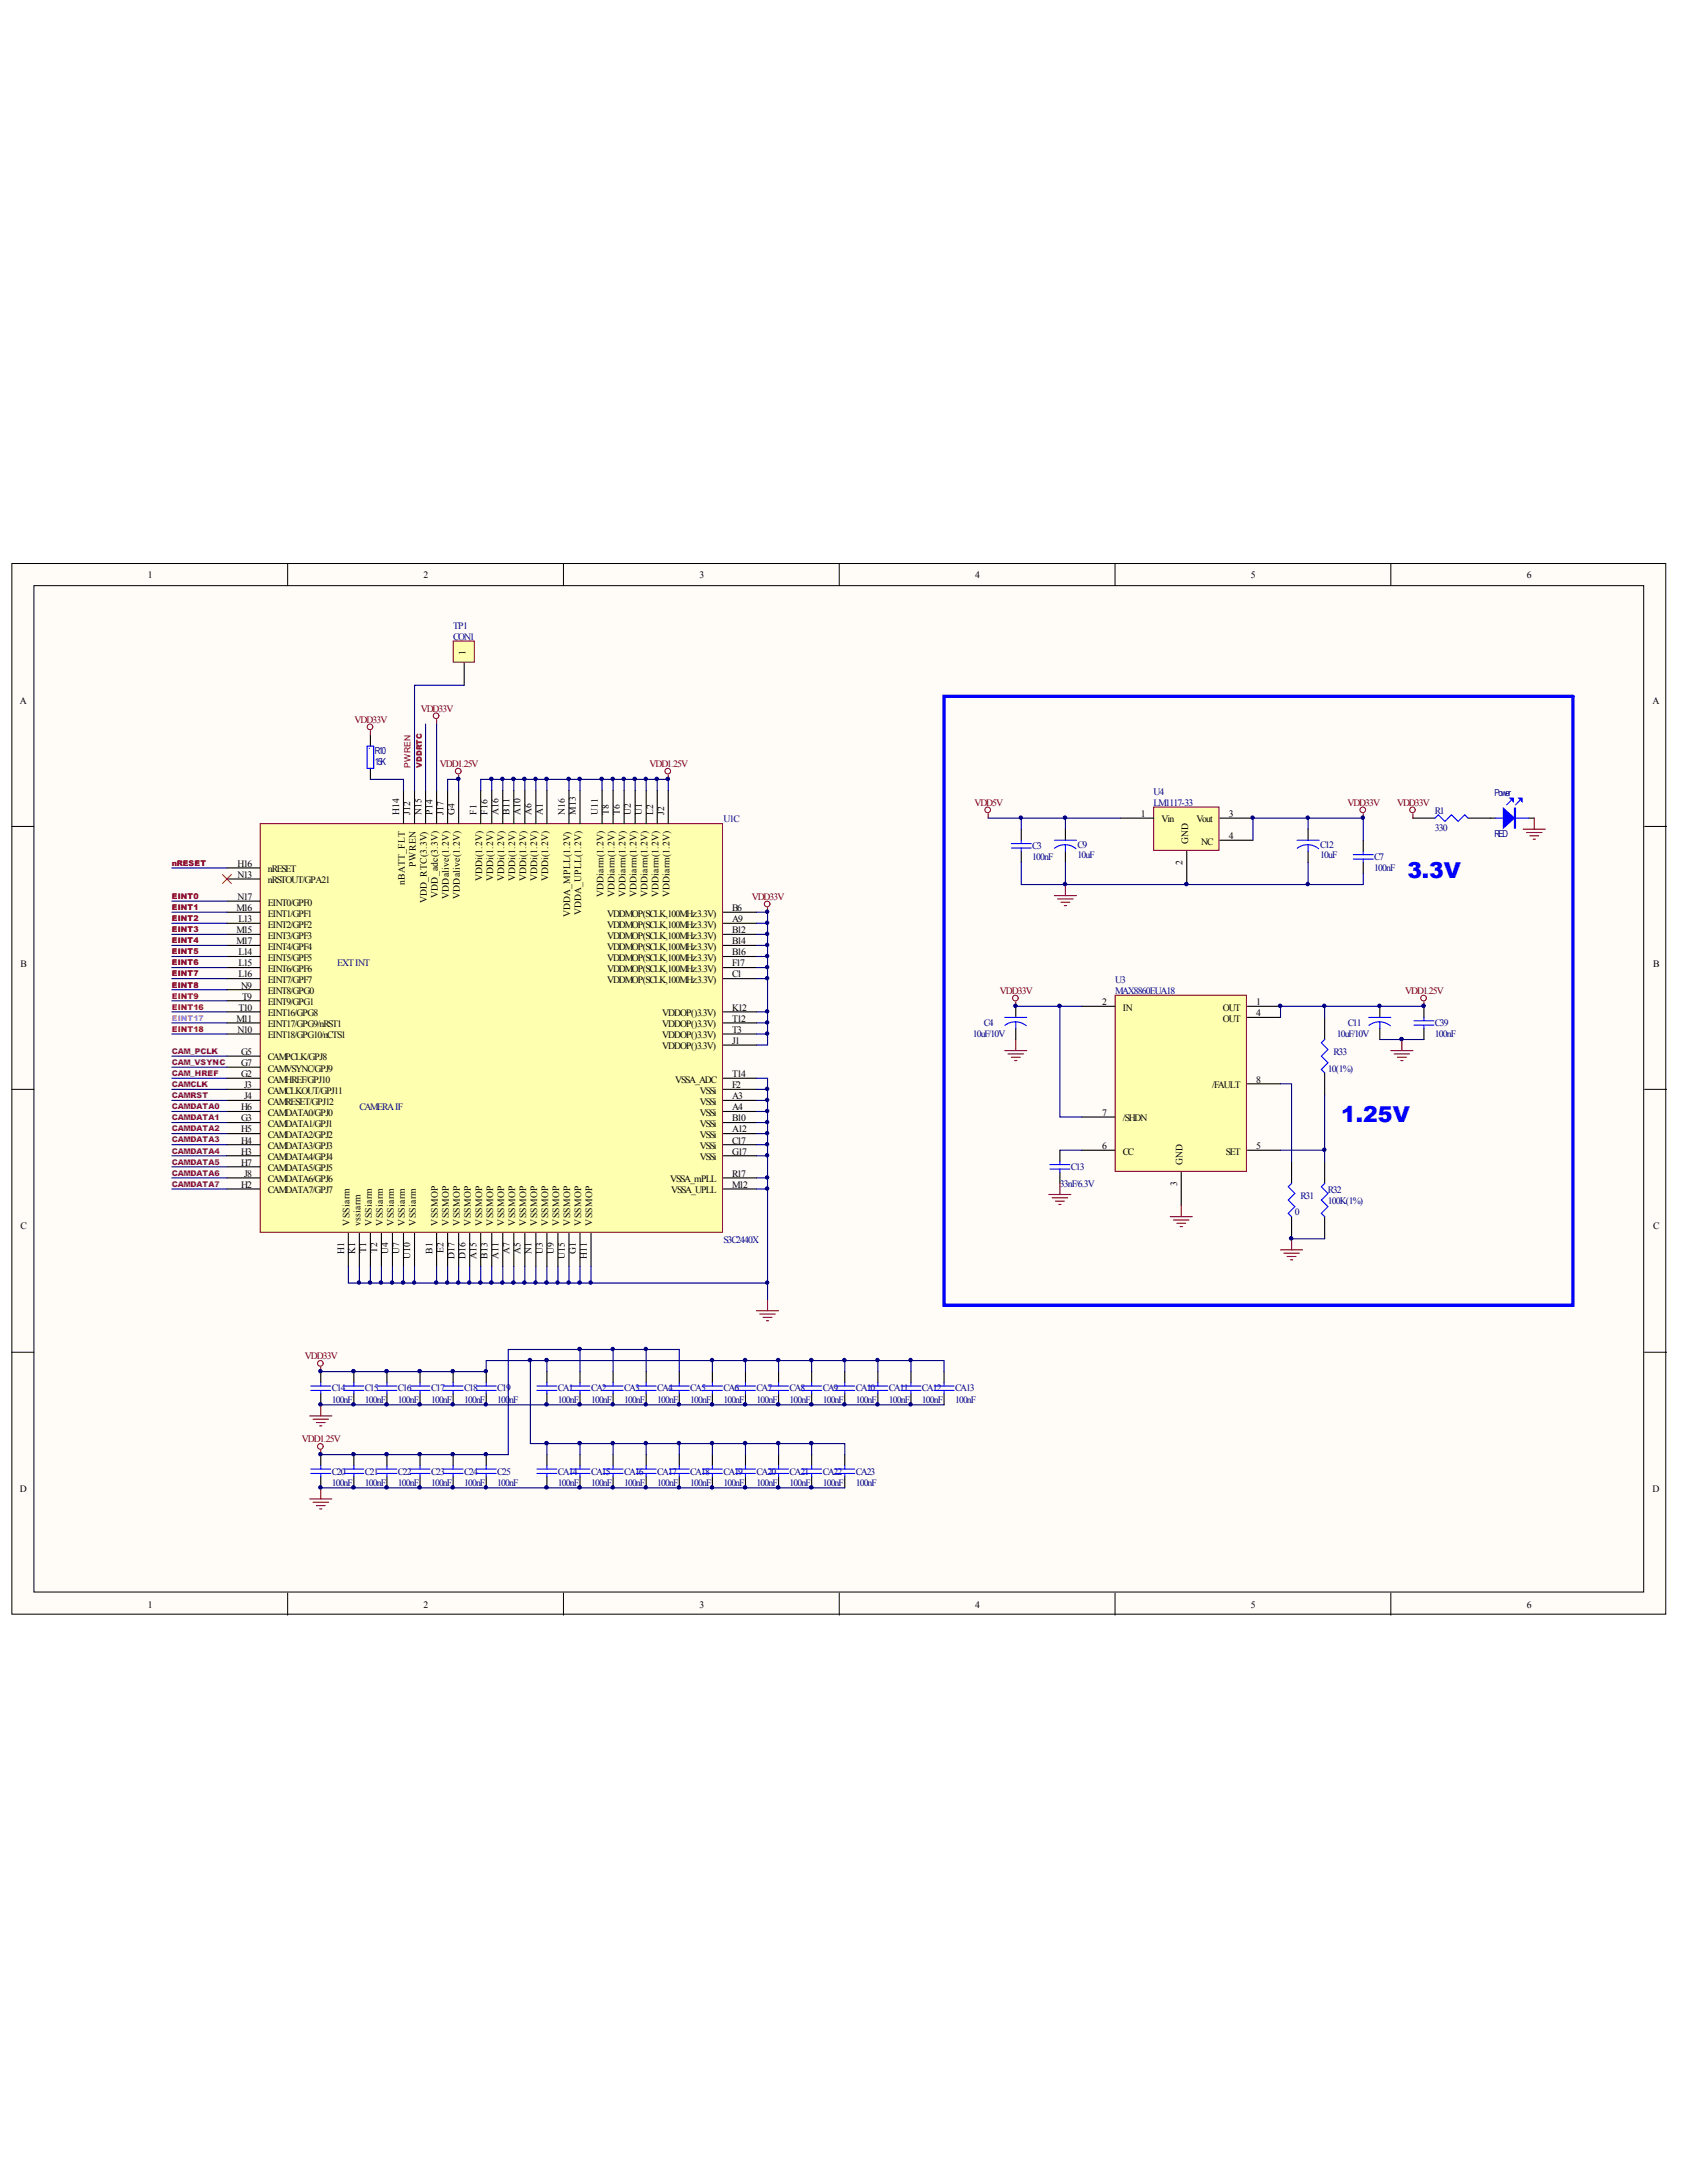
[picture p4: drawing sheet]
<svg xmlns="http://www.w3.org/2000/svg" width="216mm" height="279mm" viewBox="0 0 216 279" stroke-linecap="round" stroke-linejoin="round" font-family="sans-serif">
<defs><g id="words">
<g font-size="2.8" fill="#00f">
<text x="179.9" y="112.2">3.3V</text>
<text x="171.4" y="143.4">1.25V</text>
</g>
<g font-size="1.2">
<text x="18.9" y="73.9">1</text>
<text x="54.1" y="73.9">2</text>
<text x="89.4" y="73.9">3</text>
<text x="124.7" y="73.9">4</text>
<text x="159.9" y="73.9">5</text>
<text x="195.2" y="73.9">6</text>
<text x="59.5" y="83.8" transform="rotate(-90 59.5 83.8)">1</text>
<text x="2.5" y="89.9">A</text>
<text x="211.3" y="89.9">A</text>
<text x="51" y="104.2" transform="rotate(-90 51 104.2)">H14</text>
<text x="52.4" y="104.2" transform="rotate(-90 52.4 104.2)">J12</text>
<text x="53.9" y="104.2" transform="rotate(-90 53.9 104.2)">N15</text>
<text x="55.3" y="104.2" transform="rotate(-90 55.3 104.2)">P14</text>
<text x="56.7" y="104.2" transform="rotate(-90 56.7 104.2)">J17</text>
<text x="58.1" y="104.2" transform="rotate(-90 58.1 104.2)">G4</text>
<text x="60.9" y="104.2" transform="rotate(-90 60.9 104.2)">F1</text>
<text x="62.3" y="104.2" transform="rotate(-90 62.3 104.2)">F16</text>
<text x="63.7" y="104.2" transform="rotate(-90 63.7 104.2)">A16</text>
<text x="65.1" y="104.2" transform="rotate(-90 65.1 104.2)">B11</text>
<text x="66.6" y="104.2" transform="rotate(-90 66.6 104.2)">A10</text>
<text x="68" y="104.2" transform="rotate(-90 68 104.2)">A6</text>
<text x="69.4" y="104.2" transform="rotate(-90 69.4 104.2)">A1</text>
<text x="72.2" y="104.2" transform="rotate(-90 72.2 104.2)">N16</text>
<text x="73.6" y="104.2" transform="rotate(-90 73.6 104.2)">M13</text>
<text x="76.4" y="104.2" transform="rotate(-90 76.4 104.2)">U11</text>
<text x="77.8" y="104.2" transform="rotate(-90 77.8 104.2)">T8</text>
<text x="79.2" y="104.2" transform="rotate(-90 79.2 104.2)">T6</text>
<text x="80.7" y="104.2" transform="rotate(-90 80.7 104.2)">U2</text>
<text x="82.1" y="104.2" transform="rotate(-90 82.1 104.2)">U1</text>
<text x="83.5" y="104.2" transform="rotate(-90 83.5 104.2)">L2</text>
<text x="84.9" y="104.2" transform="rotate(-90 84.9 104.2)">J2</text>
<text x="145.8" y="104.4">1</text>
<text x="148.5" y="105.1">Vin</text>
<text x="151.9" y="107.8" transform="rotate(-90 151.9 107.8)">GND</text>
<text x="152.9" y="105.1">Vout</text>
<text x="153.5" y="108">NC</text>
<text x="157.1" y="104.4">3</text>
<text x="157.1" y="107.3">4</text>
<text x="30.4" y="110.8">H16</text>
<text x="30.4" y="112.2">N13</text>
<text x="34.2" y="111.5">nRESET</text>
<text x="34.2" y="112.9">nRSTOUT/GPA21</text>
<text x="51.7" y="113.1" transform="rotate(-90 51.7 113.1)">nBATT_FLT</text>
<text x="53.2" y="110.8" transform="rotate(-90 53.2 110.8)">PWREN</text>
<text x="61.6" y="112.6" transform="rotate(-90 61.6 112.6)">VDDi(1.2V)</text>
<text x="63" y="112.6" transform="rotate(-90 63 112.6)">VDDi(1.2V)</text>
<text x="64.4" y="112.6" transform="rotate(-90 64.4 112.6)">VDDi(1.2V)</text>
<text x="65.8" y="112.6" transform="rotate(-90 65.8 112.6)">VDDi(1.2V)</text>
<text x="67.3" y="112.6" transform="rotate(-90 67.3 112.6)">VDDi(1.2V)</text>
<text x="68.7" y="112.6" transform="rotate(-90 68.7 112.6)">VDDi(1.2V)</text>
<text x="70.1" y="112.6" transform="rotate(-90 70.1 112.6)">VDDi(1.2V)</text>
<text x="151.2" y="110.6" transform="rotate(-90 151.2 110.6)">2</text>
<text x="30.2" y="116.5">M16</text>
<text x="30.2" y="119.3">M15</text>
<text x="30.4" y="115">N17</text>
<text x="30.5" y="117.9">L13</text>
<text x="34.2" y="115.7">EINT0/GPF0</text>
<text x="34.2" y="117.2">EINT1/GPF1</text>
<text x="34.2" y="118.6">EINT2/GPF2</text>
<text x="34.2" y="120">EINT3/GPF3</text>
<text x="54.6" y="115.4" transform="rotate(-90 54.6 115.4)">VDD_RTC(3.3V)</text>
<text x="56" y="114.8" transform="rotate(-90 56 114.8)">VDD_adc(3.3V)</text>
<text x="57.4" y="114.9" transform="rotate(-90 57.4 114.9)">VDDalive(1.2V)</text>
<text x="58.8" y="114.9" transform="rotate(-90 58.8 114.9)">VDDalive(1.2V)</text>
<text x="72.9" y="117.2" transform="rotate(-90 72.9 117.2)">VDDA_MPLL(1.2V)</text>
<text x="74.3" y="116.9" transform="rotate(-90 74.3 116.9)">VDDA_UPLL(1.2V)</text>
<text x="77.1" y="114.6" transform="rotate(-90 77.1 114.6)">VDDiarm(1.2V)</text>
<text x="77.6" y="120">VDDMOP(SCLK,100MHz:3.3V)</text>
<text x="77.6" y="118.6">VDDMOP(SCLK,100MHz:3.3V)</text>
<text x="77.6" y="117.2">VDDMOP(SCLK,100MHz:3.3V)</text>
<text x="78.5" y="114.6" transform="rotate(-90 78.5 114.6)">VDDiarm(1.2V)</text>
<text x="79.9" y="114.6" transform="rotate(-90 79.9 114.6)">VDDiarm(1.2V)</text>
<text x="81.4" y="114.6" transform="rotate(-90 81.4 114.6)">VDDiarm(1.2V)</text>
<text x="82.8" y="114.6" transform="rotate(-90 82.8 114.6)">VDDiarm(1.2V)</text>
<text x="84.2" y="114.6" transform="rotate(-90 84.2 114.6)">VDDiarm(1.2V)</text>
<text x="85.6" y="114.6" transform="rotate(-90 85.6 114.6)">VDDiarm(1.2V)</text>
<text x="93.6" y="119.3">B12</text>
<text x="93.6" y="117.9">A9</text>
<text x="93.6" y="116.5">B6</text>
<text x="2.6" y="123.5">B</text>
<text x="30.2" y="120.7">M17</text>
<text x="30.5" y="122.1">L14</text>
<text x="30.5" y="123.5">L15</text>
<text x="30.5" y="124.9">L16</text>
<text x="34.2" y="121.4">EINT4/GPF4</text>
<text x="34.2" y="122.8">EINT5/GPF5</text>
<text x="34.2" y="124.2">EINT6/GPF6</text>
<text x="34.2" y="125.7">EINT7/GPF7</text>
<text x="77.6" y="125.7">VDDMOP(SCLK,100MHz:3.3V)</text>
<text x="77.6" y="124.2">VDDMOP(SCLK,100MHz:3.3V)</text>
<text x="77.6" y="122.8">VDDMOP(SCLK,100MHz:3.3V)</text>
<text x="77.6" y="121.4">VDDMOP(SCLK,100MHz:3.3V)</text>
<text x="93.6" y="124.9">C1</text>
<text x="93.6" y="123.5">F17</text>
<text x="93.6" y="122.1">B16</text>
<text x="93.6" y="120.7">B14</text>
<text x="211.3" y="123.5">B</text>
<text x="30.2" y="130.6">M11</text>
<text x="30.5" y="129.2">T10</text>
<text x="30.8" y="126.4">N9</text>
<text x="31" y="127.8">T9</text>
<text x="34.2" y="127.1">EINT8/GPG0</text>
<text x="34.2" y="128.5">EINT9/GPG1</text>
<text x="34.2" y="129.9">EINT16/GPG8</text>
<text x="34.2" y="131.3">EINT17/GPG9/nRST1</text>
<text x="84.7" y="131.3">VDDOP()3.3V)</text>
<text x="84.7" y="129.9">VDDOP()3.3V)</text>
<text x="93.6" y="130.6">T12</text>
<text x="93.6" y="129.2">K12</text>
<text x="140.9" y="128.5">2</text>
<text x="143.5" y="129.2">IN</text>
<text x="156.3" y="129.2">OUT</text>
<text x="156.3" y="130.6">OUT</text>
<text x="160.6" y="128.5">1</text>
<text x="160.6" y="129.9">4</text>
<text x="30.4" y="132">N10</text>
<text x="30.8" y="134.9">G5</text>
<text x="30.8" y="136.3">G7</text>
<text x="30.8" y="137.7">G2</text>
<text x="34.2" y="132.7">EINT18/GPG10/nCTS1</text>
<text x="34.2" y="135.6">CAMPCLK/GPJ8</text>
<text x="34.2" y="137">CAMVSYNC/GPJ9</text>
<text x="84.7" y="134.1">VDDOP()3.3V)</text>
<text x="84.7" y="132.7">VDDOP()3.3V)</text>
<text x="93.6" y="137.7">T14</text>
<text x="93.6" y="133.4">J1</text>
<text x="93.6" y="132">T3</text>
<text x="30.8" y="141.9">H6</text>
<text x="30.8" y="143.3">G3</text>
<text x="31.2" y="139.1">J3</text>
<text x="31.2" y="140.5">J4</text>
<text x="34.2" y="138.4">CAMHREF/GPJ10</text>
<text x="34.2" y="139.8">CAMCLKOUT/GPJ11</text>
<text x="34.2" y="141.2">CAMRESET/GPJ12</text>
<text x="34.2" y="142.6">CAMDATA0/GPJ0</text>
<text x="86.3" y="138.4">VSSA_ADC</text>
<text x="89.5" y="142.6">VSSi</text>
<text x="89.5" y="141.2">VSSi</text>
<text x="89.5" y="139.8">VSSi</text>
<text x="93.6" y="143.3">B10</text>
<text x="93.6" y="141.9">A4</text>
<text x="93.6" y="140.5">A3</text>
<text x="93.6" y="139.1">F2</text>
<text x="140.9" y="142.6">7</text>
<text x="143.5" y="143.3">/SHDN</text>
<text x="154.9" y="139.1">/FAULT</text>
<text x="160.6" y="138.4">8</text>
<text x="30.8" y="144.8">H5</text>
<text x="30.8" y="146.2">H4</text>
<text x="30.8" y="147.6">H3</text>
<text x="30.8" y="149">H7</text>
<text x="34.2" y="144.1">CAMDATA1/GPJ1</text>
<text x="34.2" y="145.5">CAMDATA2/GPJ2</text>
<text x="34.2" y="146.9">CAMDATA3/GPJ3</text>
<text x="34.2" y="148.3">CAMDATA4/GPJ4</text>
<text x="34.2" y="149.7">CAMDATA5/GPJ5</text>
<text x="89.5" y="148.3">VSSi</text>
<text x="89.5" y="146.9">VSSi</text>
<text x="89.5" y="145.5">VSSi</text>
<text x="89.5" y="144.1">VSSi</text>
<text x="93.6" y="147.6">G17</text>
<text x="93.6" y="146.2">C17</text>
<text x="93.6" y="144.8">A12</text>
<text x="140.9" y="146.9">6</text>
<text x="143.5" y="147.6">CC</text>
<text x="151.2" y="148.9" transform="rotate(-90 151.2 148.9)">GND</text>
<text x="156.7" y="147.6">SET</text>
<text x="160.6" y="146.9">5</text>
<text x="30.8" y="151.8">H2</text>
<text x="31.2" y="150.4">J8</text>
<text x="34.2" y="151.1">CAMDATA6/GPJ6</text>
<text x="34.2" y="152.5">CAMDATA7/GPJ7</text>
<text x="85.7" y="151.1">VSSA_mPLL</text>
<text x="85.8" y="152.5">VSSA_UPLL</text>
<text x="93.6" y="151.8">M12</text>
<text x="93.6" y="150.4">R17</text>
<text x="150.5" y="151.6" transform="rotate(-90 150.5 151.6)">3</text>
<text x="2.6" y="157.2">C</text>
<text x="44" y="160.3" transform="rotate(-90 44 160.3)">H1</text>
<text x="44.7" y="156.7" transform="rotate(-90 44.7 156.7)">VSSiarm</text>
<text x="45.4" y="160.3" transform="rotate(-90 45.4 160.3)">K1</text>
<text x="46.1" y="156.7" transform="rotate(-90 46.1 156.7)">vssiarm</text>
<text x="46.8" y="160.2" transform="rotate(-90 46.8 160.2)">T1</text>
<text x="47.5" y="156.7" transform="rotate(-90 47.5 156.7)">VSSiarm</text>
<text x="48.2" y="160.2" transform="rotate(-90 48.2 160.2)">T2</text>
<text x="48.9" y="156.7" transform="rotate(-90 48.9 156.7)">VSSiarm</text>
<text x="49.6" y="160.3" transform="rotate(-90 49.6 160.3)">U4</text>
<text x="50.3" y="156.7" transform="rotate(-90 50.3 156.7)">VSSiarm</text>
<text x="51" y="160.3" transform="rotate(-90 51 160.3)">U7</text>
<text x="51.7" y="156.7" transform="rotate(-90 51.7 156.7)">VSSiarm</text>
<text x="52.4" y="160.9" transform="rotate(-90 52.4 160.9)">U10</text>
<text x="53.2" y="156.7" transform="rotate(-90 53.2 156.7)">VSSiarm</text>
<text x="55.3" y="160.3" transform="rotate(-90 55.3 160.3)">B1</text>
<text x="56" y="156.7" transform="rotate(-90 56 156.7)">VSSMOP</text>
<text x="56.7" y="160.2" transform="rotate(-90 56.7 160.2)">E2</text>
<text x="57.4" y="156.7" transform="rotate(-90 57.4 156.7)">VSSMOP</text>
<text x="58.1" y="160.9" transform="rotate(-90 58.1 160.9)">D17</text>
<text x="58.8" y="156.7" transform="rotate(-90 58.8 156.7)">VSSMOP</text>
<text x="59.5" y="160.9" transform="rotate(-90 59.5 160.9)">D16</text>
<text x="60.2" y="156.7" transform="rotate(-90 60.2 156.7)">VSSMOP</text>
<text x="60.9" y="160.9" transform="rotate(-90 60.9 160.9)">A15</text>
<text x="61.6" y="156.7" transform="rotate(-90 61.6 156.7)">VSSMOP</text>
<text x="62.3" y="160.9" transform="rotate(-90 62.3 160.9)">B13</text>
<text x="63" y="156.7" transform="rotate(-90 63 156.7)">VSSMOP</text>
<text x="63.7" y="160.9" transform="rotate(-90 63.7 160.9)">A11</text>
<text x="64.4" y="156.7" transform="rotate(-90 64.4 156.7)">VSSMOP</text>
<text x="65.1" y="160.3" transform="rotate(-90 65.1 160.3)">A7</text>
<text x="65.8" y="156.7" transform="rotate(-90 65.8 156.7)">VSSMOP</text>
<text x="66.6" y="160.3" transform="rotate(-90 66.6 160.3)">A5</text>
<text x="67.3" y="156.7" transform="rotate(-90 67.3 156.7)">VSSMOP</text>
<text x="68" y="160.3" transform="rotate(-90 68 160.3)">N1</text>
<text x="68.7" y="156.7" transform="rotate(-90 68.7 156.7)">VSSMOP</text>
<text x="69.4" y="160.3" transform="rotate(-90 69.4 160.3)">U3</text>
<text x="70.1" y="156.7" transform="rotate(-90 70.1 156.7)">VSSMOP</text>
<text x="70.8" y="160.3" transform="rotate(-90 70.8 160.3)">U9</text>
<text x="71.5" y="156.7" transform="rotate(-90 71.5 156.7)">VSSMOP</text>
<text x="72.2" y="160.9" transform="rotate(-90 72.2 160.9)">U15</text>
<text x="72.9" y="156.7" transform="rotate(-90 72.9 156.7)">VSSMOP</text>
<text x="73.6" y="160.3" transform="rotate(-90 73.6 160.3)">G1</text>
<text x="74.3" y="156.7" transform="rotate(-90 74.3 156.7)">VSSMOP</text>
<text x="75" y="160.9" transform="rotate(-90 75 160.9)">H11</text>
<text x="75.7" y="156.7" transform="rotate(-90 75.7 156.7)">VSSMOP</text>
<text x="211.3" y="157.2">C</text>
<text x="2.5" y="190.8">D</text>
<text x="211.3" y="190.8">D</text>
<text x="18.9" y="205.5">1</text>
<text x="54.1" y="205.5">2</text>
<text x="89.4" y="205.5">3</text>
<text x="124.7" y="205.5">4</text>
<text x="159.9" y="205.5">5</text>
<text x="195.2" y="205.5">6</text>
</g>
<g font-size="1.2" fill="#000080">
<text x="57.9" y="80.4">TP1</text>
<text x="57.9" y="81.8">CON1</text>
<text x="47.9" y="96.4">R10</text>
<text x="47.9" y="97.8">15K</text>
<text x="147.5" y="101.6">U4</text>
<text x="191" y="101.8">Power</text>
<text x="92.5" y="105.1">U1C</text>
<text x="147.5" y="103">LM1117-33</text>
<text x="183.4" y="104">R1</text>
<text x="183.4" y="106.3">330</text>
<text x="191" y="107">RED</text>
<text x="132" y="108.5">C3</text>
<text x="132" y="109.9">100nF</text>
<text x="137.7" y="108.4">C9</text>
<text x="137.7" y="109.7">10uF</text>
<text x="168.8" y="108.4">C12</text>
<text x="168.8" y="109.7">10uF</text>
<text x="175.7" y="109.9">C7</text>
<text x="175.7" y="111.4">100nF</text>
<text x="43.1" y="123.5">EXTINT</text>
<text x="142.5" y="125.7">U3</text>
<text x="125.8" y="131.2">C4</text>
<text x="142.5" y="127.1">MAX8860EUA18</text>
<text x="172.3" y="131.2">C11</text>
<text x="183.4" y="131.2">C39</text>
<text x="124.3" y="132.6">10uF/10V</text>
<text x="169.7" y="137">10(1%)</text>
<text x="170.5" y="134.9">R33</text>
<text x="170.9" y="132.6">10uF/10V</text>
<text x="183.4" y="132.6">100nF</text>
<text x="45.9" y="141.9">CAMERAIF</text>
<text x="136.9" y="149.6">C13</text>
<text x="135.5" y="151.7">33nF/6.3V</text>
<text x="165.5" y="155.4">0</text>
<text x="166.2" y="153.2">R31</text>
<text x="169.7" y="152.5">R32</text>
<text x="169.7" y="154">100K(1%)</text>
<text x="92.5" y="158.9">S3C2440X</text>
<text x="42.4" y="177.9">C14</text>
<text x="42.4" y="179.3">100nF</text>
<text x="46.6" y="177.9">C15</text>
<text x="46.6" y="179.3">100nF</text>
<text x="50.9" y="177.9">C16</text>
<text x="50.9" y="179.3">100nF</text>
<text x="55.1" y="177.9">C17</text>
<text x="55.1" y="179.3">100nF</text>
<text x="59.3" y="177.9">C18</text>
<text x="59.3" y="179.3">100nF</text>
<text x="63.6" y="177.9">C19</text>
<text x="63.6" y="179.3">100</text>
<text x="65.1" y="179.3">nF</text>
<text x="71.3" y="177.9">CA1</text>
<text x="71.3" y="179.3">100nF</text>
<text x="75.5" y="177.9">CA2</text>
<text x="75.5" y="179.3">100nF</text>
<text x="79.8" y="177.9">CA3</text>
<text x="79.8" y="179.3">100nF</text>
<text x="84" y="177.9">CA4</text>
<text x="84" y="179.3">100nF</text>
<text x="88.2" y="177.9">CA5</text>
<text x="88.2" y="179.3">100nF</text>
<text x="92.5" y="177.9">CA6</text>
<text x="92.5" y="179.3">100nF</text>
<text x="96.7" y="177.9">CA7</text>
<text x="96.7" y="179.3">100nF</text>
<text x="100.9" y="177.9">CA8</text>
<text x="100.9" y="179.3">100nF</text>
<text x="105.2" y="177.9">CA9</text>
<text x="105.2" y="179.3">100nF</text>
<text x="109.4" y="177.9">CA10</text>
<text x="109.4" y="179.3">100nF</text>
<text x="113.6" y="177.9">CA11</text>
<text x="113.6" y="179.3">100nF</text>
<text x="117.9" y="177.9">CA12</text>
<text x="117.9" y="179.3">100nF</text>
<text x="122.1" y="177.9">CA13</text>
<text x="122.1" y="179.3">100nF</text>
<text x="42.4" y="188.5">C20</text>
<text x="42.4" y="189.9">100nF</text>
<text x="46.6" y="188.5">C21</text>
<text x="46.6" y="189.9">100nF</text>
<text x="50.9" y="188.5">C22</text>
<text x="50.9" y="189.9">100nF</text>
<text x="55.1" y="188.5">C23</text>
<text x="55.1" y="189.9">100nF</text>
<text x="59.3" y="188.5">C24</text>
<text x="59.3" y="189.9">100nF</text>
<text x="63.6" y="188.5">C25</text>
<text x="63.6" y="189.9">100nF</text>
<text x="71.3" y="188.5">CA14</text>
<text x="71.3" y="189.9">100nF</text>
<text x="75.5" y="188.5">CA15</text>
<text x="75.5" y="189.9">100nF</text>
<text x="79.8" y="188.5">CA16</text>
<text x="79.8" y="189.9">100nF</text>
<text x="84" y="188.5">CA17</text>
<text x="84" y="189.9">100nF</text>
<text x="88.2" y="188.5">CA18</text>
<text x="88.2" y="189.9">100nF</text>
<text x="92.5" y="188.5">CA19</text>
<text x="92.5" y="189.9">100nF</text>
<text x="96.7" y="188.5">CA20</text>
<text x="96.7" y="189.9">100nF</text>
<text x="100.9" y="188.5">CA21</text>
<text x="100.9" y="189.9">100nF</text>
<text x="105.2" y="188.5">CA22</text>
<text x="105.2" y="189.9">100nF</text>
<text x="109.4" y="188.5">CA23</text>
<text x="109.4" y="189.9">100nF</text>
</g>
<g font-size="1.2" fill="#800000">
<text x="45.3" y="92.4">VDD33V</text>
<text x="53.8" y="91">VDD33V</text>
<text x="56.2" y="98.1">VDD1.25V</text>
<text x="83" y="98.1">VDD1.25V</text>
<text x="124.6" y="103">VDD5V</text>
<text x="172.2" y="103">VDD33V</text>
<text x="178.6" y="103">VDD33V</text>
<text x="96.1" y="115">VDD33V</text>
<text x="127.8" y="127.1">VDD33V</text>
<text x="179.6" y="127.1">VDD1.25V</text>
<text x="39" y="173.8">VDD33V</text>
<text x="38.6" y="184.4">VDD1.25V</text>
</g>
<text font-size="1.1" fill="#800000" x="52.5" y="98.2" transform="rotate(-90 52.5 98.2)">PWREN</text>
<g font-size="1" fill="#800000">
<text x="22" y="110.7">nRESET</text>
<text x="22" y="114.9">EINT0</text>
<text x="22" y="116.3">EINT1</text>
<text x="22" y="117.7">EINT2</text>
<text x="22" y="119.2">EINT3</text>
<text x="22" y="120.6">EINT4</text>
<text x="22" y="122">EINT5</text>
<text x="22" y="123.4">EINT6</text>
<text x="22" y="124.8">EINT7</text>
<text x="22" y="126.2">EINT8</text>
</g>
<g font-size="1" fill="#f00">
<text x="22" y="129.1">EINT16</text>
<text x="22" y="131.9">EINT18</text>
<text x="22" y="127.6">EINT9</text>
</g>
<text font-size="1" fill="#f0f" x="22" y="130.5">EINT17</text>
<g font-size="1" fill="#800080">
<text x="22" y="134.7">CAM_PCLK</text>
<text x="22" y="136.1">CAM_VSYNC</text>
<text x="22" y="137.6">CAM_HREF</text>
<text x="22" y="139">CAMCLK</text>
<text x="22" y="140.4">CAMRST</text>
<text x="22" y="141.8">CAMDATA0</text>
<text x="22" y="143.2">CAMDATA1</text>
<text x="22" y="144.6">CAMDATA2</text>
<text x="22" y="146">CAMDATA3</text>
<text x="22" y="147.5">CAMDATA4</text>
<text x="22" y="148.9">CAMDATA5</text>
<text x="22" y="150.3">CAMDATA6</text>
<text x="22" y="151.7">CAMDATA7</text>
</g>
<text font-size=".9" fill="#800000" x="53.9" y="98.2" transform="rotate(-90 53.9 98.2)">VDDRTC</text>
</g></defs>
<g fill="#fffcf8" stroke="#000" stroke-width=".13">
<path d="M1.5 72h211.4v134.3h-211.4z"/>
<path d="M4.3 74.9h205.8v128.6h-205.8z"/>
</g>
<g fill="none" stroke="#000" stroke-width=".13">
<path d="M36.8 72v2.9M72 72v2.9M107.3 72v2.9M142.5 72v2.9M177.8 72v2.9M1.5 105.6h2.8M210.2 105.6h2.8M1.5 139.2h2.8M210.2 139.2h2.8M1.5 172.9h2.8M210.2 172.9h2.8M36.8 203.6v2.9"/>
<path d="M72 203.6v2.9M107.3 203.6v2.9M142.5 203.6v2.9M177.8 203.6v2.9"/>
</g>
<path d="M33.3 105.3h59.1v52.2h-59.1z" fill="#ffffb0" stroke="#800000" stroke-width=".13"/>
<g fill="none" stroke="#000" stroke-width=".14">
<path d="M47.3 94v1.4M47.3 98.2v1.4M29 110.9h4.2M29 112.4h4.2M29 115.2h4.2M29 116.6h4.2M29 118h4.2M29 119.4h4.2M51.6 101v4.3M53 101v4.3M54.4 101v4.3M55.8 101v4.3"/>
<path d="M57.2 101v4.3M58.6 101v4.3M61.4 101v4.3M62.9 101v4.3M64.3 101v4.3M65.7 101v4.3M67.1 101v4.3M68.5 101v4.3M69.9 101v4.3M72.7 101v4.3M74.1 101v4.3M77 101v4.3"/>
<path d="M78.4 101v4.3M79.8 101v4.3M81.2 101v4.3M82.6 101v4.3M84 101v4.3M85.4 101v4.3M92.5 116.6h4.2M92.5 118h4.2M92.5 119.4h4.2M29 120.9h4.2M29 122.3h4.2M29 123.7h4.2"/>
<path d="M29 125.1h4.2M29 126.5h4.2M29 127.9h4.2M29 129.3h4.2M29 130.8h4.2M29 132.2h4.2M29 135h4.2M29 136.4h4.2M29 137.8h4.2M29 139.2h4.2M92.5 120.9h4.2M92.5 122.3h4.2"/>
<path d="M92.5 123.7h4.2M92.5 125.1h4.2M92.5 129.3h4.2M92.5 130.8h4.2M92.5 132.2h4.2M92.5 137.8h4.2M92.5 139.2h4.2M92.5 133.6h4.2M29 140.7h4.2M29 142.1h4.2M29 143.5h4.2M29 144.9h4.2"/>
<path d="M29 146.3h4.2M29 147.7h4.2M29 149.2h4.2M29 150.6h4.2M29 152h4.2M44.5 157.6v4.3M45.9 157.6v4.3M47.3 157.6v4.3M48.8 157.6v4.3M50.2 157.6v4.3M51.6 157.6v4.3M53 157.6v4.3"/>
<path d="M55.8 157.6v4.3M57.2 157.6v4.3M58.6 157.6v4.3M60 157.6v4.3M61.4 157.6v4.3M62.9 157.6v4.3M64.3 157.6v4.3M65.7 157.6v4.3M67.1 157.6v4.3M68.5 157.6v4.3M69.9 157.6v4.3M71.3 157.6v4.3"/>
<path d="M72.7 157.6v4.3M74.1 157.6v4.3M75.5 157.6v4.3M92.5 140.7h4.2M92.5 142.1h4.2M92.5 143.5h4.2M92.5 144.9h4.2M92.5 146.3h4.2M92.5 147.7h4.2M92.5 150.6h4.2M92.5 152h4.2M41 175.3v1.4"/>
<path d="M41 178.2v1.4M45.2 175.3v1.4M45.2 178.2v1.4M49.5 175.3v1.4M49.5 178.2v1.4M53.7 175.3v1.4M53.7 178.2v1.4M57.9 175.3v1.4M57.9 178.2v1.4M62.2 175.3v1.4M62.2 178.2v1.4M41 185.9v1.5"/>
<path d="M41 188.8v1.4M45.2 185.9v1.5M45.2 188.8v1.4M49.5 185.9v1.5M49.5 188.8v1.4M53.7 185.9v1.5M53.7 188.8v1.4M57.9 185.9v1.5M57.9 188.8v1.4M62.2 185.9v1.5M62.2 188.8v1.4"/>
</g>
<g fill="none" stroke="#000080" stroke-width=".14">
<path d="M54.4 92.6v8.4M62.9 99.6v1.4M64.3 99.6v1.4M65.7 99.6v1.4M67.1 99.6v1.4M68.5 99.6v1.4M69.9 99.6v1.4M72.7 99.6v1.4M74.1 99.6v1.4M77 99.6v1.4M78.4 99.6v1.4M79.8 99.6v1.4"/>
<path d="M81.2 99.6v1.4M82.6 99.6v1.4M84 99.6v1.4M22 119.4h7M22 118h7M22 116.6h7M22 115.2h7M22 110.9h7M61.4 101v-1.4h24v1.4M96.7 119.4h1.4M96.7 118h1.4M22 139.2h7"/>
<path d="M22 137.8h7M22 136.4h7M22 135h7M22 132.2h7M22 127.9h7M22 126.5h7M22 125.1h7M22 120.9h7M22 129.3h7M22 130.8h7M22 122.3h7M22 123.7h7"/>
<path d="M96.7 139.2h1.4M96.7 132.2h1.4M96.7 125.1h1.4M96.7 120.9h1.4M96.7 130.8h1.4M96.7 122.3h1.4M96.7 123.7h1.4M22 143.5h7M22 142.1h7M22 140.7h7M22 144.9h7M22 146.3h7"/>
<path d="M22 147.7h7M22 149.2h7M22 150.6h7M22 152h7M96.7 143.5h1.4M96.7 142.1h1.4M96.7 140.7h1.4M96.7 144.9h1.4M96.7 146.3h1.4M96.7 147.7h1.4M96.7 150.6h1.4M96.7 152h1.4"/>
<path d="M44.5 161.9v2.1h53.6M45.9 161.9v2.1M47.3 161.9v2.1M48.8 161.9v2.1M50.2 161.9v2.1M51.6 161.9v2.1M53 161.9v2.1M55.8 161.9v2.1M57.2 161.9v2.1M58.6 161.9v2.1M60 161.9v2.1M61.4 161.9v2.1"/>
<path d="M62.9 161.9v2.1M64.3 161.9v2.1M65.7 161.9v2.1M67.1 161.9v2.1M68.5 161.9v2.1M69.9 161.9v2.1M71.3 161.9v2.1M72.7 161.9v2.1M74.1 161.9v2.1M75.5 161.9v2.1"/>
</g>
<g fill="none" stroke="#800000" stroke-width=".13">
<circle cx="47.3" cy="92.9" r=".36"/>
<circle cx="55.7" cy="91.5" r=".36"/>
<circle cx="58.6" cy="98.6" r=".36"/>
<circle cx="85.4" cy="98.6" r=".36"/>
<circle cx="98.1" cy="115.6" r=".36"/>
<circle cx="41" cy="174.3" r=".36"/>
<circle cx="41" cy="184.9" r=".36"/>
</g>
<g fill="none" stroke="#800000" stroke-width=".14">
<path d="M47.3 93.4v.6M55.8 92v.6M58.6 99.1v.5M85.4 99.1v.5M98.1 116v.6M41 174.8v.5M41 179.6v1.4M96.7 167.5h2.8M97.1 168h2M97.5 168.4h1.2M98 168.8h.3M98.1 166.1v1.4"/>
<path d="M39.6 181h2.8M39.6 191.6h2.8M40 181.4h2M40 192h2M40.4 181.8h1.2M40.4 192.5h1.2M40.9 182.3h.2M40.9 192.9h.2M41 185.4v.5M41 190.2v1.4"/>
</g>
<g fill="none" stroke="#00f" stroke-width=".14">
<path d="M46.9 95.4h.9v2.8h-.9zM39.7 177.7h2.6M39.7 177.2h2.6M41 176.7v.5M41 177.7v.5M44 177.7h2.5M44 177.2h2.5M45.2 176.7v.5M45.2 177.7v.5M48.2 177.7h2.5M48.2 177.2h2.5M49.5 176.7v.5"/>
<path d="M49.5 177.7v.5M52.4 177.7h2.6M52.4 177.2h2.6M53.7 176.7v.5M53.7 177.7v.5M56.7 177.7h2.5M56.7 177.2h2.5M57.9 176.7v.5M57.9 177.7v.5M60.9 177.7h2.5M60.9 177.2h2.5M62.2 176.7v.5"/>
<path d="M62.2 177.7v.5M39.7 188.4h2.6M39.7 187.8h2.6M41 187.4v.4M41 188.4v.4M44 188.4h2.5M44 187.8h2.5M45.2 187.4v.4M45.2 188.4v.4M48.2 188.4h2.5M48.2 187.8h2.5M49.5 187.4v.4"/>
<path d="M49.5 188.4v.4M52.4 188.4h2.6M52.4 187.8h2.6M53.7 187.4v.4M53.7 188.4v.4M56.7 188.4h2.5M56.7 187.8h2.5M57.9 187.4v.4M57.9 188.4v.4M60.9 188.4h2.5M60.9 187.8h2.5M62.2 187.4v.4"/>
<path d="M62.2 188.4v.4"/>
</g>
<path d="M47.8 95.7h-.9" fill="none" stroke="#00f" stroke-width=".13" stroke-dasharray="0 .5"/>
<path d="M57.9 81.9h2.7v2.7h-2.7z" fill="#ffffb0" stroke="#800000" stroke-width=".13"/>
<g fill="none" stroke="#000" stroke-width=".14">
<path d="M59.3 84.8v2.8M130.5 106v1.4M130.5 108.8v1.4M136.2 106v1.4M136.2 108.8v1.4M167.2 106v1.4M167.2 108.8v1.4M174.3 107.4v1.4M174.3 110.2v1.5M69.9 175.3v1.4M69.9 178.2v1.4M74.1 175.3v1.4"/>
<path d="M74.1 178.2v1.4M78.4 175.3v1.4M78.4 178.2v1.4M82.6 175.3v1.4M82.6 178.2v1.4M86.8 175.3v1.4M86.8 178.2v1.4M91.1 175.3v1.4M91.1 178.2v1.4M95.3 175.3v1.4M95.3 178.2v1.4M99.5 175.3v1.4"/>
<path d="M99.5 178.2v1.4M103.8 175.3v1.4M103.8 178.2v1.4M108 175.3v1.4M108 178.2v1.4M112.2 175.3v1.4M112.2 178.2v1.4M116.4 175.3v1.4M116.4 178.2v1.4M120.7 175.3v1.4M120.7 178.2v1.4M69.9 185.9v1.5"/>
<path d="M69.9 188.8v1.4M74.1 185.9v1.5M74.1 188.8v1.4M78.4 185.9v1.5M78.4 188.8v1.4M82.6 185.9v1.5M82.6 188.8v1.4M86.8 185.9v1.5M86.8 188.8v1.4M91.1 185.9v1.5M91.1 188.8v1.4M95.3 185.9v1.5"/>
<path d="M95.3 188.8v1.4M99.5 185.9v1.5M99.5 188.8v1.4M103.8 185.9v1.5M103.8 188.8v1.4M108 185.9v1.5M108 188.8v1.4"/>
</g>
<path d="M28.5 111.8l1.1 1.1M29.6 111.8l-1.1 1.1" fill="none" stroke="#f00" stroke-width=".13"/>
<g fill="none" stroke="#00f" stroke-width=".14">
<path d="M129.3 108.4h2.5M129.3 107.8h2.5M130.5 107.4v.4M130.5 108.4v.4M134.8 107.4h2.8M136.2 108a2.2 2.2 0 0 1 1.3 .5M136.2 108a2.2 2.2 0 0 0-1.4 .4M136.2 108v.8M165.8 107.4h2.8M167.2 108a2.18 2.18 0 0 1 1.4 .5M167.2 108a2.18 2.18 0 0 0-1.4 .4M167.2 108v.8"/>
<path d="M173 109.8h2.5M173 109.2h2.5M174.3 108.8v.4M174.3 109.8v.4M68.6 177.7h2.6M68.6 177.2h2.6M69.9 176.7v.5M69.9 177.7v.5M72.9 177.7h2.5M72.9 177.2h2.5M74.1 176.7v.5M74.1 177.7v.5"/>
<path d="M77.1 177.7h2.5M77.1 177.2h2.5M78.4 176.7v.5M78.4 177.7v.5M81.3 177.7h2.6M81.3 177.2h2.6M82.6 176.7v.5M82.6 177.7v.5M85.6 177.7h2.5M85.6 177.2h2.5M86.8 176.7v.5M86.8 177.7v.5"/>
<path d="M89.8 177.7h2.5M89.8 177.2h2.5M91.1 176.7v.5M91.1 177.7v.5M94 177.7h2.6M94 177.2h2.6M95.3 176.7v.5M95.3 177.7v.5M98.3 177.7h2.5M98.3 177.2h2.5M99.5 176.7v.5M99.5 177.7v.5"/>
<path d="M102.5 177.7h2.5M102.5 177.2h2.5M103.8 176.7v.5M103.8 177.7v.5M106.7 177.7h2.6M106.7 177.2h2.6M108 176.7v.5M108 177.7v.5M110.9 177.7h2.6M110.9 177.2h2.6M112.2 176.7v.5M112.2 177.7v.5"/>
<path d="M115.2 177.7h2.5M115.2 177.2h2.5M116.4 176.7v.5M116.4 177.7v.5M119.4 177.7h2.5M119.4 177.2h2.5M120.7 176.7v.5M120.7 177.7v.5M68.6 188.4h2.6M68.6 187.8h2.6M69.9 187.4v.4M69.9 188.4v.4"/>
<path d="M72.9 188.4h2.5M72.9 187.8h2.5M74.1 187.4v.4M74.1 188.4v.4M77.1 188.4h2.5M77.1 187.8h2.5M78.4 187.4v.4M78.4 188.4v.4M81.3 188.4h2.6M81.3 187.8h2.6M82.6 187.4v.4M82.6 188.4v.4"/>
<path d="M85.6 188.4h2.5M85.6 187.8h2.5M86.8 187.4v.4M86.8 188.4v.4M89.8 188.4h2.5M89.8 187.8h2.5M91.1 187.4v.4M91.1 188.4v.4M94 188.4h2.6M94 187.8h2.6M95.3 187.4v.4M95.3 188.4v.4"/>
<path d="M98.3 188.4h2.5M98.3 187.8h2.5M99.5 187.4v.4M99.5 188.4v.4M102.5 188.4h2.5M102.5 187.8h2.5M103.8 187.4v.4M103.8 188.4v.4M106.7 188.4h2.6M106.7 187.8h2.6M108 187.4v.4M108 188.4v.4"/>
</g>
<path d="M130.5 104.6v1.4M136.2 104.6v1.4M136.2 110.2v2.9M167.2 104.6v1.4M69.9 173.9v1.4M74.1 172.5v2.8M69.9 184.5v1.4" fill="none" stroke="#000080" stroke-width=".14"/>
<path d="M126.3 104v.6M134.8 114.5h2.8M135.2 114.9h2M135.6 115.3h1.2M136 115.8h.3M136.2 113.1v1.4" fill="none" stroke="#800000" stroke-width=".14"/>
<circle cx="126.3" cy="103.5" r=".36" fill="none" stroke="#800000" stroke-width=".13"/>
<path d="M147.5 103.2h8.3v5.5h-8.3z" fill="#ffffb0" stroke="#800000" stroke-width=".13"/>
<path d="M143.2 104.6h4.3M151.7 108.8v4.3M155.9 104.6h4.3M155.9 107.4h4.3" fill="none" stroke="#000" stroke-width=".14"/>
<path d="M142.5 127.2h16.8v22.5h-16.8z" fill="#ffffb0" stroke="#800000" stroke-width=".13"/>
<g fill="none" stroke="#000" stroke-width=".14">
<path d="M180.6 104.6h2.8M187.7 104.6h3.5M195.4 104.6h.7M129.8 128.6v1.5M129.8 131.5v1.4M138.3 128.6h4.2M159.5 128.6h4.2M159.5 130.1h4.2M159.5 138.5h4.2M169.3 130.1v2.8M169.3 137.1v2.9M176.4 128.6v1.5"/>
<path d="M176.4 131.5v1.4M182 128.6v1.5M182 131.5v1.4M135.5 147v1.4M135.5 149.9v1.4M138.3 147h4.2M138.3 142.8h4.2M151 149.9v4.2M159.5 147h4.2M165.1 148.4v2.9M165.1 155.5v2.9M169.3 148.4v2.9"/>
<path d="M169.3 155.5v2.9"/>
</g>
<g fill="none" stroke="#00f" stroke-width=".14">
<path d="M183.4 104.6l.5-.4 .8 .8 .8-.8 .9 .8 .8-.8 .5 .4M191.2 104.6h4.2M193.2 102.3l-.6 .6M194.3 102.3l-.6 .6M128.4 130.1h2.9M129.8 130.6a2.2 2.2 0 0 1 1.4 .5M129.8 130.6a2.2 2.2 0 0 0-1.4 .5M129.8 130.6v.9M169.3 132.9l-.4 .4 .8 .9-.8 .8 .8 .9-.8 .8 .4 .4M175 130.1h2.8M176.4 130.6a2.18 2.18 0 0 1 1.3 .5M176.4 130.6a2.18 2.18 0 0 0-1.4 .5"/>
<path d="M176.4 130.6v.9M180.7 131h2.6M180.7 130.5h2.6M182 130.1v.4M182 131v.5M134.2 149.4h2.6M134.2 148.9h2.6M135.5 148.4v.5M135.5 149.4v.5M165.1 151.3l-.4 .4 .8 .8-.8 .9 .8 .8-.8 .9 .4 .4M169.3 151.3l-.4 .4 .8 .8-.8 .9 .8 .8-.8 .9 .4 .4"/>
</g>
<g fill="none" stroke="#800000" stroke-width=".14">
<path d="M174.3 104v.6M180.6 104v.6M194.7 106h2.8M195.1 106.4h2M195.6 106.8h1.1M196 107.3h.3M196.1 104.6v1.4M128.4 134.3h2.9M128.9 134.7h1.9M129.3 135.1h1.1M129.7 135.6h.3M129.8 128.1v.5"/>
<path d="M129.8 132.9v1.4M177.8 134.3h2.8M178.2 134.7h2M178.6 135.1h1.2M179.1 135.6h.2M179.2 132.9v1.4M182 128.1v.5M134.1 152.7h2.8M134.5 153.1h2M134.9 153.5h1.1M135.3 154h.3M135.5 151.3v1.4"/>
<path d="M149.6 155.5h2.8M150 155.9h2M150.4 156.4h1.2M150.9 156.8h.2M151 154.1v1.4M163.7 159.8h2.8M165.1 158.4v1.4M164.1 160.2h2M164.5 160.6h1.2M165 161h.2"/>
</g>
<g fill="none" stroke="#000080" stroke-width=".14">
<path d="M47.3 99.6h4.3v1.4M55.8 92.6v8.4M59.3 87.6h-6.3v13.4M57.2 101v-1.4h1.4v1.4M96.7 116.6h1.4v12.7h-1.4M126.3 104.6h16.9M130.5 110.2v2.9h43.8v-1.4M160.2 107.4v-2.8h14.1v2.8M167.2 110.2v2.9M96.7 137.8h1.4v28.3M98.1 129.3v4.3h-1.4M129.8 128.6h8.5"/>
<path d="M135.5 128.6v14.2h2.8M163.7 138.5h1.4v9.9M169.3 128.6v1.5M169.3 140v8.4M176.4 132.9h5.6M182 128.6h-18.3v1.5M135.5 147h2.8M163.7 147h5.6M165.1 158.4h4.2M41 175.3h21.2v-1.4h58.5v1.4M41 179.6h79.7M67.8 173.9v10.6h40.2v1.4"/>
<path d="M78.4 172.5v2.8M82.6 172.5v2.8M86.8 175.3v-2.8h-21.8v13.4h-24M91.1 173.9v1.4M95.3 173.9v1.4M99.5 173.9v1.4M103.8 173.9v1.4M108 173.9v1.4M112.2 173.9v1.4M116.4 173.9v1.4M41 190.2h67M74.1 184.5v1.4"/>
<path d="M78.4 184.5v1.4M82.6 184.5v1.4M86.8 184.5v1.4M91.1 184.5v1.4M95.3 184.5v1.4M99.5 184.5v1.4M103.8 184.5v1.4"/>
</g>
<g fill="none" stroke="#800000" stroke-width=".13">
<circle cx="174.2" cy="103.5" r=".36"/>
<circle cx="180.5" cy="103.5" r=".36"/>
<circle cx="129.8" cy="127.6" r=".36"/>
<circle cx="182" cy="127.6" r=".36"/>
</g>
<g fill="#00f" stroke="#00f" stroke-width=".14">
<path d="M192.2 103.3l1.4 1.3-1.4 1.3z"/>
<path d="M194.1 102h.5v.5z"/>
<path d="M193 102h.4v.5z"/>
<path d="M193.6 103.3h.1v2.6h-.1z" fill-rule="evenodd"/>
</g>
<path d="M120.7 89h80.4v77.8h-80.4z" fill="none" stroke="#00f" stroke-width=".42"/>
<g fill="#000080" stroke="#000080" stroke-width=".13">
<circle cx="41" cy="190.1" r=".22"/>
<circle cx="41" cy="185.9" r=".22"/>
<circle cx="41" cy="179.5" r=".22"/>
<circle cx="41" cy="175.3" r=".22"/>
<circle cx="45.2" cy="190.1" r=".22"/>
<circle cx="45.2" cy="185.9" r=".22"/>
<circle cx="45.2" cy="179.5" r=".22"/>
<circle cx="45.2" cy="175.3" r=".22"/>
<circle cx="45.9" cy="164" r=".22"/>
<circle cx="47.3" cy="163.9" r=".22"/>
<circle cx="48.7" cy="163.9" r=".22"/>
<circle cx="49.4" cy="190.1" r=".22"/>
<circle cx="49.4" cy="185.9" r=".22"/>
<circle cx="49.4" cy="179.5" r=".22"/>
<circle cx="49.4" cy="175.3" r=".22"/>
<circle cx="50.1" cy="163.9" r=".22"/>
<circle cx="51.5" cy="163.9" r=".22"/>
<circle cx="52.9" cy="164" r=".22"/>
<circle cx="53.6" cy="190.1" r=".22"/>
<circle cx="53.6" cy="185.9" r=".22"/>
<circle cx="53.6" cy="179.5" r=".22"/>
<circle cx="53.6" cy="175.3" r=".22"/>
<circle cx="55.8" cy="163.9" r=".22"/>
<circle cx="57.2" cy="164" r=".22"/>
<circle cx="57.9" cy="190.1" r=".22"/>
<circle cx="57.9" cy="185.9" r=".22"/>
<circle cx="57.9" cy="179.5" r=".22"/>
<circle cx="57.9" cy="175.3" r=".22"/>
<circle cx="58.6" cy="163.9" r=".22"/>
<circle cx="58.6" cy="99.6" r=".22"/>
<circle cx="60" cy="164" r=".22"/>
<circle cx="61.4" cy="163.9" r=".22"/>
<circle cx="62.1" cy="190.1" r=".22"/>
<circle cx="62.1" cy="185.9" r=".22"/>
<circle cx="62.1" cy="179.5" r=".22"/>
<circle cx="62.1" cy="175.3" r=".22"/>
<circle cx="62.8" cy="163.9" r=".22"/>
<circle cx="62.8" cy="99.6" r=".22"/>
<circle cx="64.2" cy="164" r=".22"/>
<circle cx="64.2" cy="99.6" r=".22"/>
<circle cx="65.6" cy="163.9" r=".22"/>
<circle cx="65.6" cy="99.6" r=".22"/>
<circle cx="67" cy="163.9" r=".22"/>
<circle cx="67" cy="99.6" r=".22"/>
<circle cx="67.7" cy="173.8" r=".22"/>
<circle cx="68.4" cy="164" r=".22"/>
<circle cx="68.4" cy="99.6" r=".22"/>
<circle cx="69.9" cy="190.1" r=".22"/>
<circle cx="69.9" cy="184.5" r=".22"/>
<circle cx="69.9" cy="179.5" r=".22"/>
<circle cx="69.9" cy="173.8" r=".22"/>
<circle cx="69.9" cy="163.9" r=".22"/>
<circle cx="69.9" cy="99.6" r=".22"/>
<circle cx="71.3" cy="164" r=".22"/>
<circle cx="72.7" cy="163.9" r=".22"/>
<circle cx="72.7" cy="99.6" r=".22"/>
<circle cx="74.1" cy="190.1" r=".22"/>
<circle cx="74.1" cy="184.5" r=".22"/>
<circle cx="74.1" cy="179.5" r=".22"/>
<circle cx="74.1" cy="172.4" r=".22"/>
<circle cx="74.1" cy="163.9" r=".22"/>
<circle cx="74.1" cy="99.6" r=".22"/>
<circle cx="75.5" cy="164" r=".22"/>
<circle cx="76.9" cy="99.6" r=".22"/>
<circle cx="78.3" cy="190.1" r=".22"/>
<circle cx="78.3" cy="184.5" r=".22"/>
<circle cx="78.3" cy="179.5" r=".22"/>
<circle cx="78.3" cy="172.4" r=".22"/>
<circle cx="78.3" cy="99.6" r=".22"/>
<circle cx="79.7" cy="99.6" r=".22"/>
<circle cx="81.1" cy="99.6" r=".22"/>
<circle cx="82.5" cy="190.1" r=".22"/>
<circle cx="82.5" cy="184.5" r=".22"/>
<circle cx="82.5" cy="179.5" r=".22"/>
<circle cx="82.5" cy="172.4" r=".22"/>
<circle cx="82.5" cy="99.6" r=".22"/>
<circle cx="84" cy="99.6" r=".22"/>
<circle cx="85.4" cy="99.6" r=".22"/>
<circle cx="86.8" cy="190.1" r=".22"/>
<circle cx="86.8" cy="184.5" r=".22"/>
<circle cx="86.8" cy="179.5" r=".22"/>
<circle cx="91" cy="190.1" r=".22"/>
<circle cx="91" cy="184.5" r=".22"/>
<circle cx="91" cy="179.5" r=".22"/>
<circle cx="91" cy="173.9" r=".22"/>
<circle cx="95.2" cy="190.1" r=".22"/>
<circle cx="95.2" cy="184.5" r=".22"/>
<circle cx="95.2" cy="179.5" r=".22"/>
<circle cx="95.2" cy="173.8" r=".22"/>
<circle cx="98.1" cy="164" r=".22"/>
<circle cx="98.1" cy="151.9" r=".22"/>
<circle cx="98.1" cy="150.5" r=".22"/>
<circle cx="98.1" cy="147.7" r=".22"/>
<circle cx="98.1" cy="146.3" r=".22"/>
<circle cx="98.1" cy="144.8" r=".22"/>
<circle cx="98.1" cy="143.4" r=".22"/>
<circle cx="98.1" cy="142" r=".22"/>
<circle cx="98.1" cy="140.6" r=".22"/>
<circle cx="98.1" cy="139.2" r=".22"/>
<circle cx="98.1" cy="132.1" r=".22"/>
<circle cx="98.1" cy="130.7" r=".22"/>
<circle cx="98.1" cy="129.3" r=".22"/>
<circle cx="98.1" cy="125" r=".22"/>
<circle cx="98.1" cy="123.6" r=".22"/>
<circle cx="98.1" cy="122.2" r=".22"/>
<circle cx="98.1" cy="120.8" r=".22"/>
<circle cx="98.1" cy="119.4" r=".22"/>
<circle cx="98.1" cy="118" r=".22"/>
<circle cx="98.1" cy="116.5" r=".22"/>
<circle cx="99.5" cy="190.1" r=".22"/>
<circle cx="99.5" cy="184.5" r=".22"/>
<circle cx="99.5" cy="179.5" r=".22"/>
<circle cx="99.5" cy="173.8" r=".22"/>
<circle cx="103.7" cy="190.1" r=".22"/>
<circle cx="103.7" cy="184.5" r=".22"/>
<circle cx="103.7" cy="179.5" r=".22"/>
<circle cx="103.7" cy="173.8" r=".22"/>
<circle cx="107.9" cy="179.5" r=".22"/>
<circle cx="107.9" cy="173.9" r=".22"/>
<circle cx="112.2" cy="179.5" r=".22"/>
<circle cx="112.2" cy="173.9" r=".22"/>
<circle cx="116.4" cy="179.5" r=".22"/>
<circle cx="116.4" cy="173.9" r=".22"/>
<circle cx="129.8" cy="128.6" r=".22"/>
<circle cx="130.5" cy="104.5" r=".22"/>
<circle cx="135.4" cy="128.6" r=".22"/>
<circle cx="136.1" cy="113" r=".22"/>
<circle cx="136.1" cy="104.5" r=".22"/>
<circle cx="151.6" cy="113" r=".22"/>
<circle cx="160.1" cy="104.5" r=".22"/>
<circle cx="163.6" cy="128.6" r=".22"/>
<circle cx="165" cy="158.3" r=".22"/>
<circle cx="167.2" cy="113" r=".22"/>
<circle cx="167.2" cy="104.5" r=".22"/>
<circle cx="169.3" cy="147" r=".22"/>
<circle cx="169.3" cy="128.6" r=".22"/>
<circle cx="174.2" cy="104.5" r=".22"/>
<circle cx="176.3" cy="128.6" r=".22"/>
<circle cx="179.1" cy="132.8" r=".22"/>
<circle cx="182" cy="128.6" r=".22"/>
</g>
<use href="#words"/>
</svg>
